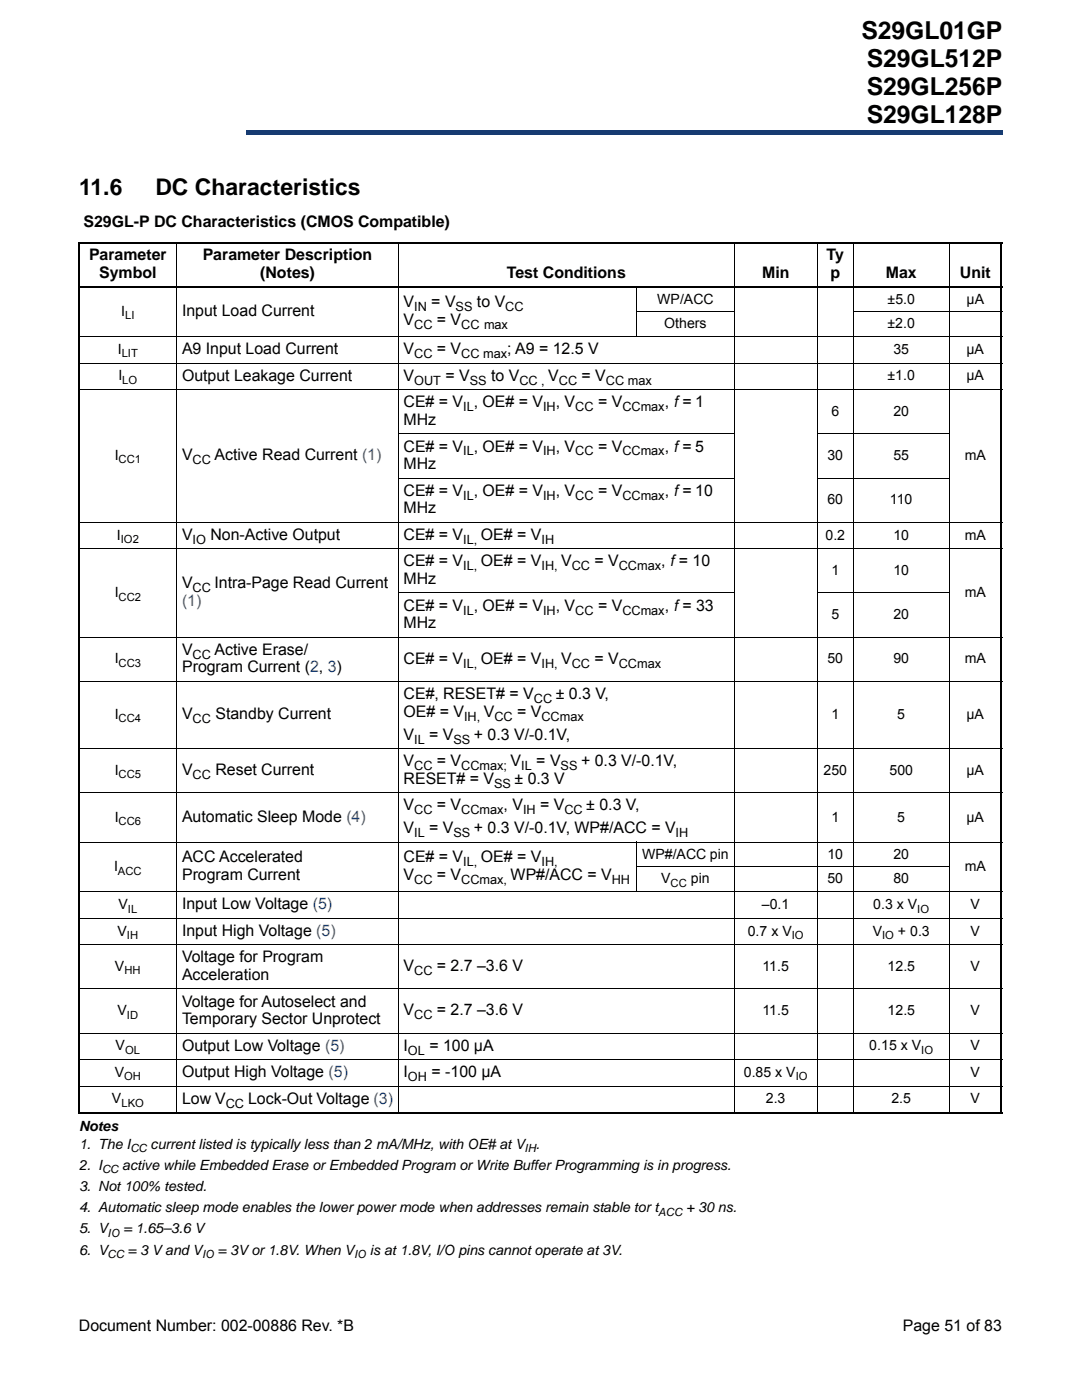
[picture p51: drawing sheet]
<svg xmlns="http://www.w3.org/2000/svg" width="216mm" height="279mm" viewBox="0 0 216 279" stroke-linecap="round" stroke-linejoin="round" font-family="sans-serif">
<defs><g id="words">
<g font-size="4.9">
<text x="171.9" y="7.7">S29GL01GP</text>
<text x="173" y="13.3">S29GL512P</text>
<text x="173" y="19">S29GL256P</text>
<text x="173" y="24.6">S29GL128P</text>
</g>
<g font-size="4.6">
<text x="15.8" y="38.8">11.6</text>
<text x="31" y="38.8">DC Characteristics</text>
</g>
<g font-size="3.2">
<text x="16.7" y="45.3">S29GL-P DC Characteristics (CMOS Compatible)</text>
<text x="17.8" y="52">Parameter</text>
<text x="40.4" y="52">Parameter Description</text>
<text x="164.9" y="52">Ty</text>
<text x="19.8" y="55.5">Symbol</text>
<text x="51.9" y="55.5">(Notes)</text>
<text x="101.1" y="55.5">Test Conditions</text>
<text x="152.1" y="55.5">Min</text>
<text x="165.7" y="55.5">p</text>
<text x="176.7" y="55.5">Max</text>
<text x="191.5" y="55.5">Unit</text>
<text x="36.3" y="63.1">Input Load Current</text>
<text x="80.5" y="64.9">V</text>
<text x="80.5" y="61.3">V</text>
<text x="86.1" y="61.3">= V</text>
<text x="87.2" y="64.9">= V</text>
<text x="95.2" y="61.3">to V</text>
<text x="36.3" y="70.7">A9 Input Load Current</text>
<text x="80.5" y="70.7">V</text>
<text x="87.2" y="70.7">= V</text>
<text x="101.2" y="70.7">; A9 = 12.5 V</text>
<text x="36.3" y="76">Output Leakage Current</text>
<text x="80.5" y="76">V</text>
<text x="88.9" y="76">= V</text>
<text x="98" y="76">to V</text>
<text x="109.4" y="76">V</text>
<text x="116.1" y="76">= V</text>
<text x="80.5" y="81.3">CE# = V , OE# = V</text>
<text x="110.9" y="81.3">, V</text>
<text x="119.3" y="81.3">= V</text>
<text x="132.6" y="81.3">, f= 1</text>
<text x="80.5" y="84.8">MHz</text>
<text x="36.3" y="91.9">V</text>
<text x="42.8" y="91.9">Active Read Current (1)</text>
<text x="80.5" y="93.6">MHz</text>
<text x="80.5" y="90.1">CE# = V , OE# = V</text>
<text x="110.9" y="90.1">, V</text>
<text x="119.3" y="90.1">= V</text>
<text x="132.6" y="90.1">, f= 5</text>
<text x="80.5" y="98.9">CE# = V , OE# = V</text>
<text x="110.9" y="98.9">, V</text>
<text x="119.3" y="98.9">= V</text>
<text x="132.6" y="98.9">, f= 10</text>
<text x="36.3" y="107.7">V</text>
<text x="42" y="107.7">Non-Active Output</text>
<text x="80.5" y="107.7">CE# = V</text>
<text x="80.5" y="102.4">MHz</text>
<text x="95.9" y="107.7">OE# = V</text>
<text x="80.5" y="113">CE# = V</text>
<text x="95.9" y="113">OE# = V</text>
<text x="112" y="113">V</text>
<text x="118.6" y="113">= V</text>
<text x="131.9" y="113">, f= 10</text>
<text x="36.3" y="117.4">V</text>
<text x="42.8" y="117.4">Intra-Page Read Current</text>
<text x="80.5" y="116.6">MHz</text>
<text x="80.5" y="125.4">MHz</text>
<text x="80.5" y="121.9">CE# = V , OE# = V</text>
<text x="110.9" y="121.9">, V</text>
<text x="119.3" y="121.9">= V</text>
<text x="132.6" y="121.9">, f= 33</text>
<text x="36.3" y="130.7">V</text>
<text x="42.8" y="130.7">Active Erase/</text>
<text x="36.3" y="134.2">Program Current (2, 3)</text>
<text x="80.5" y="132.4">CE# = V</text>
<text x="95.9" y="132.4">OE# = V</text>
<text x="112" y="132.4">V</text>
<text x="118.6" y="132.4">= V</text>
<text x="36.3" y="143.6">V</text>
<text x="43" y="143.6">Standby Current</text>
<text x="80.5" y="143">OE# = V</text>
<text x="80.5" y="139.5">CE#, RESET# = V</text>
<text x="96.5" y="143">V</text>
<text x="103.2" y="143">= V</text>
<text x="110.9" y="139.5">± 0.3 V,</text>
<text x="80.5" y="147.6">V</text>
<text x="85.6" y="147.6">= V</text>
<text x="94.6" y="147.6">+ 0.3 V/-0.1V,</text>
<text x="36.3" y="154.7">V</text>
<text x="43" y="154.7">Reset Current</text>
<text x="80.5" y="152.9">V</text>
<text x="87.2" y="152.9">= V</text>
<text x="101.9" y="152.9">V</text>
<text x="107" y="152.9">= V</text>
<text x="116" y="152.9">+ 0.3 V/-0.1V,</text>
<text x="80.5" y="156.4">RESET# = V</text>
<text x="80.5" y="161.7">V</text>
<text x="87.2" y="161.7">= V</text>
<text x="100.5" y="161.7">, V</text>
<text x="102.7" y="156.4">± 0.3 V</text>
<text x="107.8" y="161.7">= V</text>
<text x="117" y="161.7">± 0.3 V,</text>
<text x="36.3" y="164">Automatic Sleep Mode (4)</text>
<text x="80.5" y="166.3">V</text>
<text x="85.6" y="166.3">= V</text>
<text x="94.6" y="166.3">+ 0.3 V/-0.1V, WP#/ACC = V</text>
<text x="36.3" y="172.1">ACC Accelerated</text>
<text x="80.5" y="172.1">CE# = V</text>
<text x="95.9" y="172.1">OE# = V</text>
<text x="36.3" y="175.6">Program Current</text>
<text x="80.5" y="175.6">V</text>
<text x="87.2" y="175.6">= V</text>
<text x="101.9" y="175.6">WP#/ACC = V</text>
<text x="36.3" y="181.5">Input Low Voltage (5)</text>
<text x="36.3" y="186.8">Input High Voltage (5)</text>
<text x="36.3" y="192">Voltage for Program</text>
<text x="36.3" y="195.6">Acceleration</text>
<text x="80.5" y="193.8">V</text>
<text x="87.2" y="193.8">= 2.7 –3.6 V</text>
<text x="36.3" y="200.9">Voltage for Autoselect and</text>
<text x="80.5" y="202.6">V</text>
<text x="87.2" y="202.6">= 2.7 –3.6 V</text>
<text x="36.3" y="204.4">Temporary Sector Unprotect</text>
<text x="36.3" y="209.7">Output Low Voltage (5)</text>
<text x="80.5" y="209.7">I</text>
<text x="85.7" y="209.7">= 100 µA</text>
<text x="36.3" y="215">Output High Voltage (5)</text>
<text x="80.5" y="215">I</text>
<text x="86.1" y="215">= -100 µA</text>
<text x="36.3" y="220.3">Low V</text>
<text x="49.5" y="220.3">Lock-Out Voltage (3)</text>
<text x="15.7" y="265.6">Document Number: 002-00886 Rev. *B</text>
<text x="180.1" y="265.6">Page 51 of 83</text>
</g>
<text font-size="3.2" fill="#1f52a1" x="36.3" y="121">(1)</text>
<g font-size="2.8">
<text x="24.2" y="63.1">I</text>
<text x="131.1" y="60.6">WP/ACC</text>
<text x="132.5" y="65.5">Others</text>
<text x="177.1" y="65.5">±2.0</text>
<text x="177.1" y="60.6">±5.0</text>
<text x="192.9" y="60.6">µA</text>
<text x="23.5" y="70.6">I</text>
<text x="178.3" y="70.6">35</text>
<text x="192.9" y="70.6">µA</text>
<text x="23.6" y="75.9">I</text>
<text x="177.1" y="75.9">±1.0</text>
<text x="192.9" y="75.9">µA</text>
<text x="165.9" y="83">6</text>
<text x="178.3" y="83">20</text>
<text x="22.9" y="91.8">I</text>
<text x="165.1" y="91.8">30</text>
<text x="178.3" y="91.8">55</text>
<text x="192.5" y="91.8">mA</text>
<text x="165.1" y="100.6">60</text>
<text x="177.6" y="100.6">110</text>
<text x="23.3" y="107.7">I</text>
<text x="164.7" y="107.7">0.2</text>
<text x="178.3" y="107.7">10</text>
<text x="192.5" y="107.7">mA</text>
<text x="22.9" y="119.1">I</text>
<text x="165.9" y="114.7">1</text>
<text x="178.3" y="114.7">10</text>
<text x="192.5" y="119.1">mA</text>
<text x="165.9" y="123.5">5</text>
<text x="178.3" y="123.5">20</text>
<text x="22.9" y="132.4">I</text>
<text x="165.1" y="132.4">50</text>
<text x="178.3" y="132.4">90</text>
<text x="192.5" y="132.4">mA</text>
<text x="22.9" y="143.5">I</text>
<text x="165.9" y="143.5">1</text>
<text x="179" y="143.5">5</text>
<text x="192.8" y="143.5">µA</text>
<text x="22.9" y="154.6">I</text>
<text x="164.3" y="154.6">250</text>
<text x="177.5" y="154.6">500</text>
<text x="192.9" y="154.6">µA</text>
<text x="22.9" y="164">I</text>
<text x="165.9" y="164">1</text>
<text x="179" y="164">5</text>
<text x="192.8" y="164">µA</text>
<text x="22.8" y="173.8">I</text>
<text x="128.1" y="171.4">WP#/ACC pin</text>
<text x="165.1" y="171.4">10</text>
<text x="178.3" y="171.4">20</text>
<text x="192.5" y="173.8">mA</text>
<text x="131.9" y="176.3">V</text>
<text x="137.9" y="176.3">pin</text>
<text x="165.1" y="176.3">50</text>
<text x="178.3" y="176.3">80</text>
<text x="23.6" y="181.4">V</text>
<text x="152" y="181.4">–0.1</text>
<text x="174.2" y="181.4">0.3 x V</text>
<text x="193.7" y="181.4">V</text>
<text x="23.5" y="186.7">V</text>
<text x="149.2" y="186.7">0.7 x V</text>
<text x="174.1" y="186.7">V</text>
<text x="179.2" y="186.7">+ 0.3</text>
<text x="193.7" y="186.7">V</text>
<text x="22.9" y="193.8">V</text>
<text x="152.1" y="193.8">11.5</text>
<text x="177.1" y="193.8">12.5</text>
<text x="193.7" y="193.8">V</text>
<text x="23.5" y="202.6">V</text>
<text x="152.1" y="202.6">11.5</text>
<text x="177.1" y="202.6">12.5</text>
<text x="193.7" y="202.6">V</text>
<text x="23.1" y="209.6">V</text>
<text x="173.5" y="209.6">0.15 x V</text>
<text x="193.7" y="209.6">V</text>
<text x="22.9" y="214.9">V</text>
<text x="148.4" y="214.9">0.85 x V</text>
<text x="193.7" y="214.9">V</text>
<text x="22.3" y="220.2">V</text>
<text x="152.8" y="220.2">2.3</text>
<text x="177.9" y="220.2">2.5</text>
<text x="193.7" y="220.2">V</text>
<text x="15.8" y="225.7">Notes</text>
<text x="15.8" y="233.4">2. I</text>
<text x="15.8" y="229.2">1. The I</text>
<text x="24.4" y="233.4">active while Embedded Erase or Embedded Program or Write Buffer Programming is in progress.</text>
<text x="30.1" y="229.2">current listed is typically less than 2 mA/MHz, with OE# at V .</text>
<text x="15.8" y="237.7">3. Not 100% tested.</text>
<text x="15.8" y="241.9">4. Automatic sleep mode enables the lower power mode when addresses remain stable tor t</text>
<text x="136.9" y="241.9">+ 30 ns.</text>
<text x="15.8" y="246.1">5. V</text>
<text x="15.8" y="250.4">6. V</text>
<text x="24.6" y="246.1">= 1.65–3.6 V</text>
<text x="25.5" y="250.4">= 3 V and V</text>
<text x="43.5" y="250.4">= 3V or 1.8V. When V</text>
<text x="73.8" y="250.4">is at 1.8V, I/O pins cannot operate at 3V.</text>
</g>
<g font-size="2.5">
<text x="82.6" y="62.1">IN</text>
<text x="82.6" y="65.7">CC</text>
<text x="90.9" y="62.1">SS</text>
<text x="92" y="65.7">CC max</text>
<text x="100.8" y="62.1">CC</text>
<text x="82.6" y="71.5">CC</text>
<text x="92" y="71.5">CC max</text>
<text x="82.6" y="76.8">OUT</text>
<text x="93.7" y="76.8">SS</text>
<text x="103.6" y="76.8">CC ,</text>
<text x="111.5" y="76.8">CC</text>
<text x="120.9" y="76.8">CC max</text>
<text x="92.4" y="82.1">IL</text>
<text x="108.4" y="82.1">IH</text>
<text x="114.8" y="82.1">CC</text>
<text x="124.2" y="82.1">CCmax</text>
<text x="38.4" y="92.6">CC</text>
<text x="92.4" y="90.9">IL</text>
<text x="108.4" y="90.9">IH</text>
<text x="114.8" y="90.9">CC</text>
<text x="124.2" y="90.9">CCmax</text>
<text x="92.4" y="99.7">IL</text>
<text x="108.4" y="99.7">IH</text>
<text x="114.8" y="99.7">CC</text>
<text x="124.2" y="99.7">CCmax</text>
<text x="38.4" y="108.5">IO</text>
<text x="92.4" y="108.5">IL,</text>
<text x="92.4" y="113.8">IL,</text>
<text x="108" y="108.5">IH</text>
<text x="108" y="113.8">IH,</text>
<text x="114.1" y="113.8">CC</text>
<text x="123.5" y="113.8">CCmax</text>
<text x="38.4" y="118.2">CC</text>
<text x="92.4" y="122.6">IL</text>
<text x="108.4" y="122.6">IH</text>
<text x="114.8" y="122.6">CC</text>
<text x="124.2" y="122.6">CCmax</text>
<text x="38.4" y="131.5">CC</text>
<text x="92.4" y="133.2">IL,</text>
<text x="108" y="133.2">IH,</text>
<text x="114.1" y="133.2">CC</text>
<text x="123.5" y="133.2">CCmax</text>
<text x="92.6" y="143.8">IH,</text>
<text x="98.7" y="143.8">CC</text>
<text x="106.5" y="140.3">CC</text>
<text x="108.1" y="143.8">CCmax</text>
<text x="38.4" y="144.3">CC</text>
<text x="82.6" y="148.4">IL</text>
<text x="90.5" y="148.4">SS</text>
<text x="38.4" y="155.4">CC</text>
<text x="82.6" y="153.7">CC</text>
<text x="92" y="153.7">CCmax;</text>
<text x="104" y="153.7">IL</text>
<text x="111.8" y="153.7">SS</text>
<text x="98.6" y="157.2">SS</text>
<text x="82.6" y="162.5">CC</text>
<text x="82.6" y="167.1">IL</text>
<text x="90.5" y="167.1">SS</text>
<text x="92" y="162.5">CCmax</text>
<text x="104.4" y="162.5">IH</text>
<text x="112.6" y="162.5">CC</text>
<text x="134.8" y="167.1">IH</text>
<text x="92.4" y="172.9">IL,</text>
<text x="108" y="172.9">IH,</text>
<text x="82.6" y="176.4">CC</text>
<text x="92" y="176.4">CCmax,</text>
<text x="122.1" y="176.4">HH</text>
<text x="82.6" y="194.6">CC</text>
<text x="82.6" y="203.4">CC</text>
<text x="81.4" y="210.5">OL</text>
<text x="81.4" y="215.8">OH</text>
<text x="45" y="221.1">CC</text>
</g>
<g font-size="2.2">
<text x="25" y="63.8">LI</text>
<text x="24.3" y="71.3">LIT</text>
<text x="24.4" y="76.6">LO</text>
<text x="23.7" y="92.5">CC1</text>
<text x="24.1" y="108.4">IO2</text>
<text x="23.7" y="119.8">CC2</text>
<text x="23.7" y="133.1">CC3</text>
<text x="23.7" y="144.2">CC4</text>
<text x="23.7" y="155.3">CC5</text>
<text x="23.7" y="164.7">CC6</text>
<text x="23.5" y="174.5">ACC</text>
<text x="133.8" y="177">CC</text>
<text x="25.5" y="182.1">IL</text>
<text x="183" y="182.1">IO</text>
<text x="25.3" y="187.4">IH</text>
<text x="158" y="187.4">IO</text>
<text x="176" y="187.4">IO</text>
<text x="24.8" y="194.5">HH</text>
<text x="25.3" y="203.3">ID</text>
<text x="24.8" y="215.6">OH</text>
<text x="25" y="210.3">OL</text>
<text x="158.8" y="215.6">IO</text>
<text x="183.8" y="210.3">IO</text>
<text x="24.2" y="220.9">LKO</text>
<text x="26" y="229.9">CC</text>
<text x="104.7" y="229.9">IH</text>
<text x="20.4" y="234.1">CC</text>
<text x="131.4" y="242.6">ACC</text>
<text x="21.5" y="246.8">IO</text>
<text x="21.5" y="251.1">CC</text>
<text x="40.3" y="251.1">IO</text>
<text x="70.7" y="251.1">IO</text>
</g>
</g></defs>
<path d="M49.2 26h150.9v.9h-150.9z" fill="#163b71"/>
<path d="M49.1 26.9h150.9M49.2 26h150.8" fill="none" stroke="#163b71" stroke-width=".2"/>
<path d="M49.1 25.9h.2v1h-.2z" fill="#163b71"/>
<path d="M16 17.6h32.4v10.1h-32.4z" fill="#fff"/>
<path d="M15.6 48.5h184.4M15.6 57.3h184.4M15.8 48.6v173.3M199.8 48.6v173.3M15.6 222h184.4" fill="none" stroke="#000" stroke-width=".36"/>
<g fill="none" stroke="#000" stroke-width=".2">
<path d="M35.3 48.3v173.9M79.5 48.3v173.9M127.1 57.1v10.1M146.5 48.3v173.9M163.1 48.3v173.9M170.3 48.3v173.9M189.4 48.3v173.9M15.6 67.2h184.4M15.6 72.5h184.4M15.6 77.7h184.4M127 62.2h19.6M170.2 62.2h29.8"/>
<path d="M79.4 86.6h67.2M79.4 95.4h67.2M163 86.6h26.5M163 95.4h26.5M15.6 104.2h184.4M15.6 109.5h184.4M79.4 118.3h67.2M163 118.3h26.5M15.6 127.1h184.4M15.6 136h184.4M15.6 149.4h184.4M15.6 158.2h184.4"/>
<path d="M15.6 168.1h184.4M15.6 177.9h184.4M127 173h62.5M127.1 168v10M15.6 183.2h184.4M15.6 188.5h184.4M15.6 197.3h184.4M15.6 206.2h184.4M15.6 211.5h184.4M15.6 216.7h184.4"/>
</g>
<use href="#words"/>
</svg>
